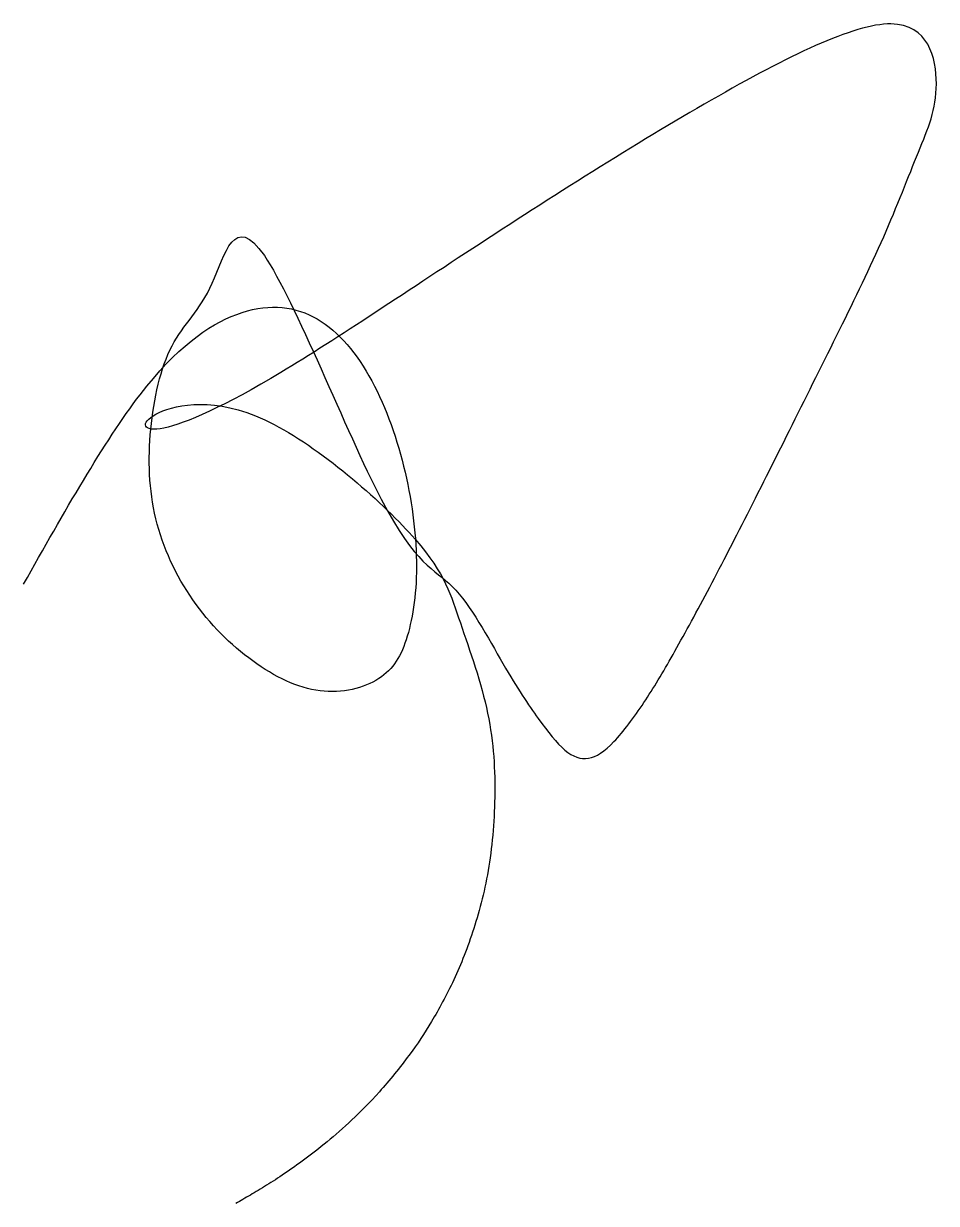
# Model space of a CAD drawing. Header units: metres. Extents: x 0 to 3.31, y -2.25 to 2.03.
import ezdxf

# ---------------------------------------------------------------- set-up
doc = ezdxf.new("R2010")
doc.units = ezdxf.units.M
doc.layers.add('Splines', color=7, linetype='Continuous')

msp = doc.modelspace()

# ---------------------------------------------------------------- linework, layer by layer
at = {"layer": 'Splines'}
msp.add_rational_spline([(0, 0), (1, 2, 1), (2, -1, 2), (3, 1), (4, 3, 1), (0, 0), (1, 2, 1), (2, -1, 2)], [1, 0.5, 2, 1, 0.75, 1, 0.5, 2], degree=3, knots=[0, 1, 2, 3, 4, 5, 6, 7, 8, 9, 10, 11], dxfattribs=at)

doc.saveas('drawing.dxf')
